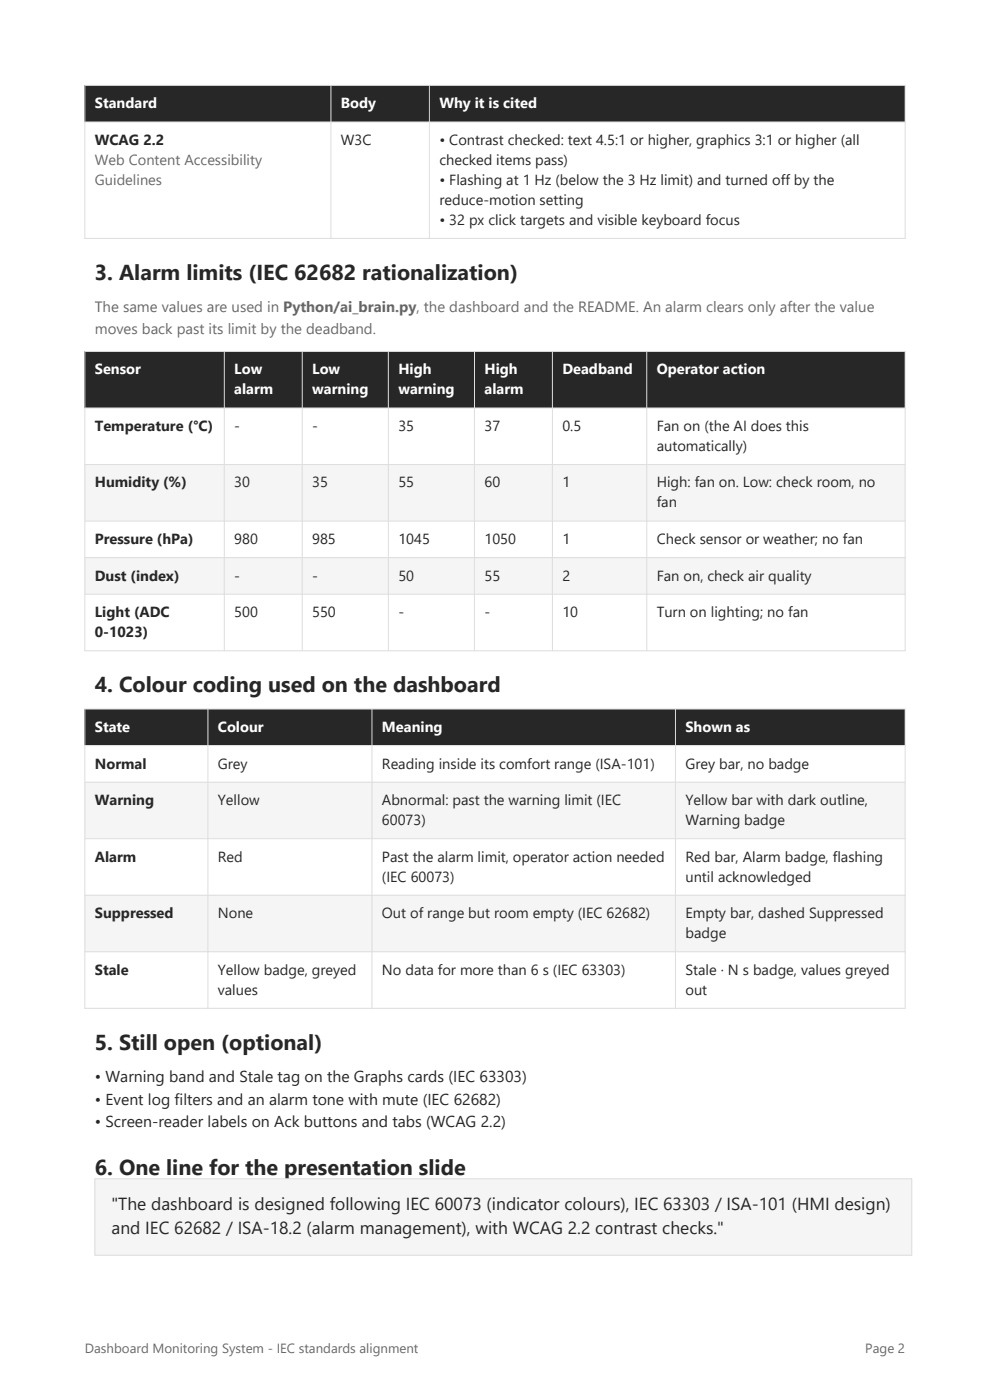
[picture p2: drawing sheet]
<svg xmlns="http://www.w3.org/2000/svg" width="210mm" height="297mm" viewBox="0 0 210 297" stroke-linecap="round" stroke-linejoin="round" font-family="sans-serif">
<defs><g id="words">
<g font-size="4.6" fill="#1f2933">
<text x="20.1" y="59.4">3. Alarm limits (IEC 62682 rationalization)</text>
<text x="20.1" y="146.9">4. Colour coding used on the dashboard</text>
<text x="20.1" y="222.7">5. Still open (optional)</text>
<text x="20.1" y="249.4">6. One line for the presentation slide</text>
</g>
<g font-size="3.7" fill="#1f2933">
<text x="23.6" y="256.6">&quot;The dashboard is designed following IEC 60073 (indicator colours), IEC 63303 / ISA-101 (HMI design)</text>
<text x="23.6" y="261.9">and IEC 62682 / ISA-18.2 (alarm management), with WCAG 2.2 contrast checks.&quot;</text>
</g>
<g font-size="3.4" fill="#1f2933">
<text x="20.1" y="229.6">• Warning band and Stale tag on the Graphs cards (IEC 63303)</text>
<text x="20.1" y="234.4">• Event log filters and an alarm tone with mute (IEC 62682)</text>
<text x="20.1" y="239.1">• Screen-reader labels on Ack buttons and tabs (WCAG 2.2)</text>
</g>
<g font-size="3.2" fill="#5f6b76">
<text x="20.1" y="66.1">The same values are used in Python/ai_brain.py, the dashboard and the README. An alarm clears only after the value</text>
<text x="20.1" y="70.9">moves back past its limit by the deadband.</text>
</g>
<g font-size="3.1" fill="#fff">
<text x="20.1" y="23">Standard</text>
<text x="72.3" y="23">Body</text>
<text x="93.2" y="23">Why it is cited</text>
<text x="20.1" y="79.4">Sensor</text>
<text x="49.7" y="79.4">Low</text>
<text x="49.7" y="83.7">alarm</text>
<text x="66.2" y="79.4">Low</text>
<text x="66.2" y="83.7">warning</text>
<text x="84.5" y="79.4">High</text>
<text x="84.5" y="83.7">warning</text>
<text x="102.8" y="79.4">High</text>
<text x="102.8" y="83.7">alarm</text>
<text x="119.3" y="79.4">Deadband</text>
<text x="139.3" y="79.4">Operator action</text>
<text x="20.1" y="155.3">State</text>
<text x="46.2" y="155.3">Colour</text>
<text x="81" y="155.3">Meaning</text>
<text x="145.4" y="155.3">Shown as</text>
</g>
<g font-size="3.1" fill="#1f2933">
<text x="20.1" y="30.7">WCAG 2.2</text>
<text x="72.3" y="30.7">W3C</text>
<text x="93.2" y="30.7">• Contrast checked: text 4.5:1 or higher, graphics 3:1 or higher (all</text>
<text x="93.2" y="35">checked items pass)</text>
<text x="93.2" y="39.2">• Flashing at 1 Hz (below the 3 Hz limit) and turned off by the</text>
<text x="93.2" y="43.4">reduce-motion setting</text>
<text x="93.2" y="47.7">• 32 px click targets and visible keyboard focus</text>
<text x="20.1" y="91.4">Temperature (°C)</text>
<text x="49.7" y="91.4">-</text>
<text x="66.2" y="91.4">-</text>
<text x="84.5" y="91.4">35</text>
<text x="102.8" y="91.4">37</text>
<text x="119.3" y="91.4">0.5</text>
<text x="139.3" y="91.4">Fan on (the AI does this</text>
<text x="139.3" y="95.7">automatically)</text>
<text x="20.1" y="103.4">Humidity (%)</text>
<text x="49.7" y="103.4">30</text>
<text x="66.2" y="103.4">35</text>
<text x="84.5" y="103.4">55</text>
<text x="102.8" y="103.4">60</text>
<text x="119.3" y="103.4">1</text>
<text x="139.3" y="103.4">High: fan on. Low: check room, no</text>
<text x="139.3" y="107.7">fan</text>
<text x="20.1" y="115.4">Pressure (hPa)</text>
<text x="49.7" y="115.4">980</text>
<text x="66.2" y="115.4">985</text>
<text x="84.5" y="115.4">1045</text>
<text x="102.8" y="115.4">1050</text>
<text x="119.3" y="115.4">1</text>
<text x="139.3" y="115.4">Check sensor or weather; no fan</text>
<text x="20.1" y="123.2">Dust (index)</text>
<text x="49.7" y="123.2">-</text>
<text x="66.2" y="123.2">-</text>
<text x="84.5" y="123.2">50</text>
<text x="102.8" y="123.2">55</text>
<text x="119.3" y="123.2">2</text>
<text x="139.3" y="123.2">Fan on, check air quality</text>
<text x="20.1" y="130.9">Light (ADC</text>
<text x="49.7" y="130.9">500</text>
<text x="66.2" y="130.9">550</text>
<text x="84.5" y="130.9">-</text>
<text x="102.8" y="130.9">-</text>
<text x="119.3" y="130.9">10</text>
<text x="139.3" y="130.9">Turn on lighting; no fan</text>
<text x="20.1" y="135.2">0-1023)</text>
<text x="20.1" y="163">Normal</text>
<text x="46.2" y="163">Grey</text>
<text x="81" y="163">Reading inside its comfort range (ISA-101)</text>
<text x="145.4" y="163">Grey bar, no badge</text>
<text x="20.1" y="170.8">Warning</text>
<text x="46.2" y="170.8">Yellow</text>
<text x="81" y="170.8">Abnormal: past the warning limit (IEC</text>
<text x="145.4" y="170.8">Yellow bar with dark outline,</text>
<text x="81" y="175">60073)</text>
<text x="145.4" y="175">Warning badge</text>
<text x="20.1" y="182.8">Alarm</text>
<text x="46.2" y="182.8">Red</text>
<text x="81" y="182.8">Past the alarm limit, operator action needed</text>
<text x="145.4" y="182.8">Red bar, Alarm badge, flashing</text>
<text x="81" y="187">(IEC 60073)</text>
<text x="145.4" y="187">until acknowledged</text>
<text x="20.1" y="194.8">Suppressed</text>
<text x="46.2" y="194.8">None</text>
<text x="81" y="194.8">Out of range but room empty (IEC 62682)</text>
<text x="145.4" y="194.8">Empty bar, dashed Suppressed</text>
<text x="145.4" y="199">badge</text>
<text x="20.1" y="206.8">Stale</text>
<text x="46.2" y="206.8">Yellow badge, greyed</text>
<text x="81" y="206.8">No data for more than 6 s (IEC 63303)</text>
<text x="145.4" y="206.8">Stale · N s badge, values greyed</text>
<text x="46.2" y="211">values</text>
<text x="145.4" y="211">out</text>
</g>
<g font-size="3.1" fill="#5f6b76">
<text x="20.1" y="35">Web Content Accessibility</text>
<text x="20.1" y="39.2">Guidelines</text>
</g>
<g font-size="2.8" fill="#5f6b76">
<text x="18" y="287">Dashboard Monitoring System - IEC standards alignment</text>
<text x="183.6" y="287">Page 2</text>
</g>
</g></defs>
<path d="M18 18.1h174v7.8h-174z" fill-rule="evenodd" fill="#1f2933"/>
<path d="M18 25.9h174v24.7h-174z" fill-rule="evenodd" fill="#fff"/>
<path d="M18 18.1h174v32.5h-174zM70.2 18.1v32.5M91.1 18.1v32.5M18 25.9h174" fill="none" stroke="#d9dee3" stroke-width=".21"/>
<path d="M18 74.6h174v12h-174z" fill-rule="evenodd" fill="#1f2933"/>
<path d="M18 86.6h174v12h-174z" fill-rule="evenodd" fill="#fff"/>
<path d="M18 98.6h174v11.9h-174z" fill-rule="evenodd" fill="#f3f5f7"/>
<path d="M18 110.5h174v7.8h-174z" fill-rule="evenodd" fill="#fff"/>
<path d="M18 118.3h174v7.8h-174z" fill-rule="evenodd" fill="#f3f5f7"/>
<path d="M18 126.1h174v12h-174z" fill-rule="evenodd" fill="#fff"/>
<path d="M18 74.6h174v63.5h-174zM47.6 74.6v63.5M64.1 74.6v63.5M82.4 74.6v63.5M100.7 74.6v63.5M117.2 74.6v63.5M137.2 74.6v63.5M18 86.6h174M18 98.6h174M18 110.5h174M18 118.3h174M18 126.1h174" fill="none" stroke="#d9dee3" stroke-width=".21"/>
<path d="M18 150.4h174v7.8h-174z" fill-rule="evenodd" fill="#1f2933"/>
<path d="M18 158.2h174v7.7h-174z" fill-rule="evenodd" fill="#fff"/>
<path d="M18 165.9h174v12h-174z" fill-rule="evenodd" fill="#f3f5f7"/>
<path d="M18 177.9h174v12h-174z" fill-rule="evenodd" fill="#fff"/>
<path d="M18 189.9h174v12h-174z" fill-rule="evenodd" fill="#f3f5f7"/>
<path d="M18 201.9h174v12h-174z" fill-rule="evenodd" fill="#fff"/>
<path d="M18 150.4h174v63.5h-174zM18 158.2h174M44.1 150.4v63.5M78.9 150.4v63.5M143.3 150.4v63.5M18 165.9h174M18 177.9h174M18 189.9h174M18 201.9h174" fill="none" stroke="#d9dee3" stroke-width=".21"/>
<path d="M20.1 250.1h173.3v16.2h-173.3z" fill-rule="evenodd" fill="#f3f5f7" stroke="#d9dee3" stroke-width=".21"/>
<use href="#words"/>
</svg>
